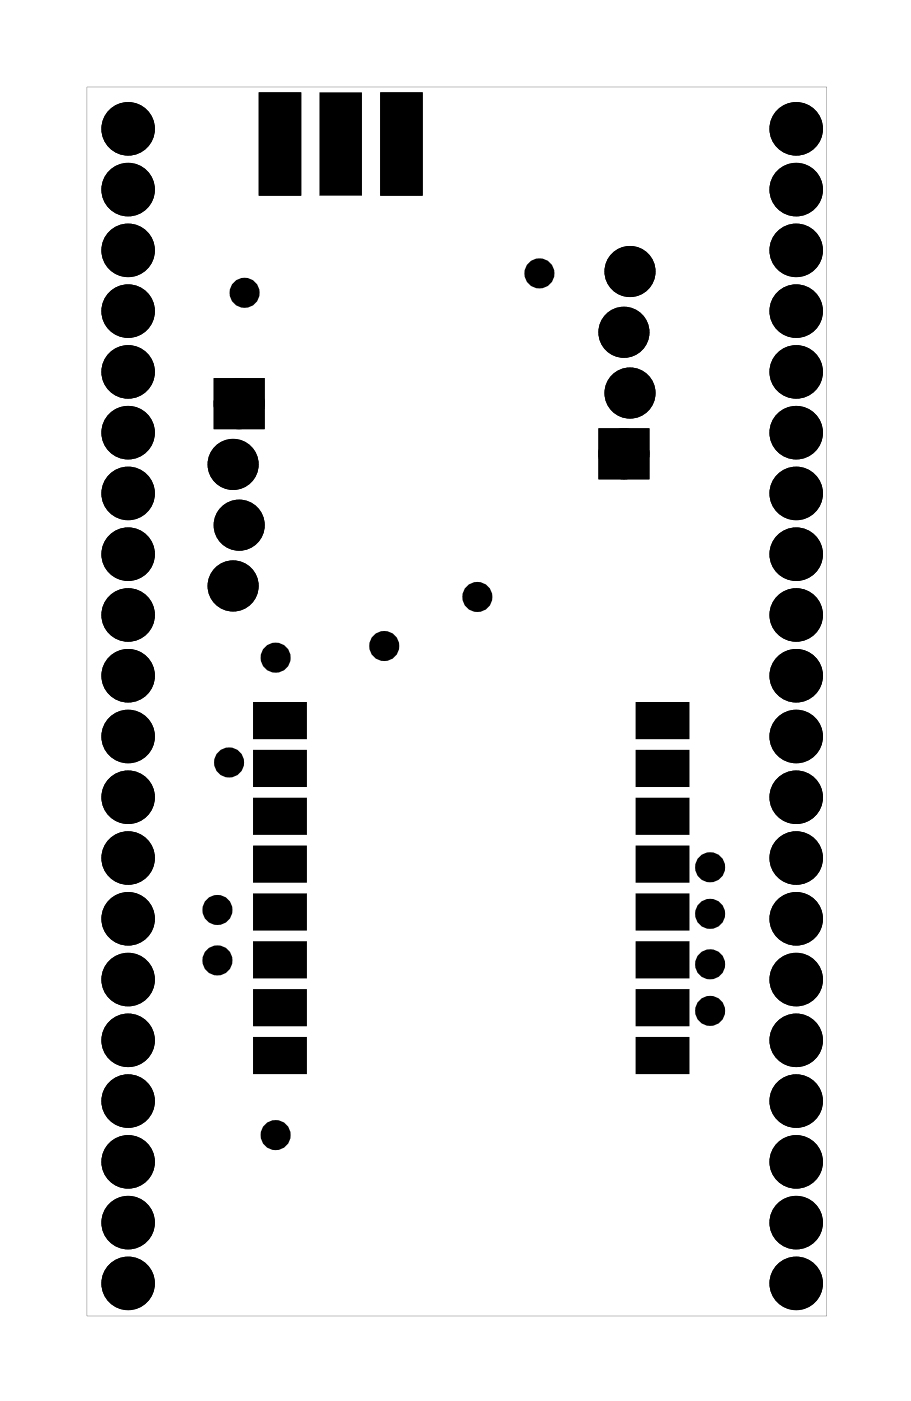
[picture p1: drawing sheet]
<svg xmlns="http://www.w3.org/2000/svg" width="38mm" height="59mm" viewBox="0 0 38 59" stroke-linecap="round" stroke-linejoin="round" font-family="sans-serif">
<g fill="#000">
<path d="M10.9 4h1.6v4.1h-1.6zM13.5 4h1.5v4.1h-1.5zM16 4h1.6v4.1h-1.6zM10.7 29.5h2v1.3h-2zM10.7 31.5h2v1.3h-2zM10.7 33.5h2v1.3h-2zM10.7 35.5h2v1.3h-2zM10.7 37.5h2v1.3h-2zM10.7 39.5h2v1.3h-2zM26.7 39.5h2v1.3h-2zM26.7 37.5h2v1.3h-2zM26.7 35.5h2v1.3h-2z"/>
<path d="M26.7 33.5h2v1.3h-2zM26.7 31.5h2v1.3h-2zM26.7 29.5h2v1.3h-2zM10.7 41.5h2v1.3h-2zM10.7 43.5h2v1.3h-2zM26.7 43.5h2v1.3h-2zM26.7 41.5h2v1.3h-2z"/>
<path d="M3.6 3.6h31v51.4h-31zM3.6 3.6v51.4h31v-51.4z"/>
<path d="M9.1 15.9h1.8v1.9h-1.8zM9.5 16.9a.51 .51 0 0 0 1 0 .51 .51 0 0 0-1 0z"/>
<path d="M9.1 15.9h1.8v1.9h-1.8zM9.5 16.9a.51 .51 0 0 0 1 0 .51 .51 0 0 0-1 0z"/>
<path d="M25.2 18h1.8v1.9h-1.8zM25.6 19a.51 .51 0 0 0 1 0 .51 .51 0 0 0-1 0z"/>
<path d="M25.2 18h1.8v1.9h-1.8zM25.6 19a.51 .51 0 0 0 1 0 .51 .51 0 0 0-1 0z"/>
</g>
<g fill="#000">
<circle cx="5.4" cy="18.1" r=".74"/>
<circle cx="5.4" cy="7.9" r=".74"/>
<circle cx="5.4" cy="5.4" r=".74"/>
<circle cx="5.4" cy="10.5" r=".74"/>
<circle cx="5.4" cy="13" r=".74"/>
<circle cx="5.4" cy="15.5" r=".74"/>
<circle cx="9.7" cy="19.4" r=".72"/>
<circle cx="10" cy="16.9" r=".72"/>
<circle cx="10.2" cy="12.2" r=".35"/>
<circle cx="11.7" cy="6" r=".35"/>
<circle cx="14.2" cy="6.1" r=".35"/>
<circle cx="16.8" cy="5.9" r=".35"/>
<circle cx="22.6" cy="11.4" r=".35"/>
<circle cx="26.1" cy="19" r=".72"/>
<circle cx="26.1" cy="13.9" r=".72"/>
<circle cx="26.3" cy="16.4" r=".72"/>
<circle cx="26.3" cy="11.3" r=".72"/>
<circle cx="33.3" cy="18.1" r=".74"/>
<circle cx="33.3" cy="7.9" r=".74"/>
<circle cx="33.3" cy="5.4" r=".74"/>
<circle cx="33.3" cy="10.5" r=".74"/>
<circle cx="33.3" cy="13" r=".74"/>
<circle cx="33.3" cy="15.5" r=".74"/>
<circle cx="5.4" cy="30.8" r=".74"/>
<circle cx="5.4" cy="38.4" r=".74"/>
<circle cx="5.4" cy="20.6" r=".74"/>
<circle cx="5.4" cy="33.3" r=".74"/>
<circle cx="5.4" cy="25.7" r=".74"/>
<circle cx="5.4" cy="35.9" r=".74"/>
<circle cx="5.4" cy="23.2" r=".74"/>
<circle cx="5.4" cy="28.2" r=".74"/>
<circle cx="9.1" cy="38" r=".35"/>
<circle cx="9.6" cy="31.9" r=".35"/>
<circle cx="9.7" cy="24.5" r=".72"/>
<circle cx="10" cy="22" r=".72"/>
<circle cx="11.5" cy="27.5" r=".35"/>
<circle cx="16.1" cy="27" r=".35"/>
<circle cx="20" cy="25" r=".35"/>
<circle cx="29.7" cy="36.3" r=".35"/>
<circle cx="29.7" cy="38.2" r=".35"/>
<circle cx="33.3" cy="30.8" r=".74"/>
<circle cx="33.3" cy="38.4" r=".74"/>
<circle cx="33.3" cy="20.6" r=".74"/>
<circle cx="33.3" cy="33.3" r=".74"/>
<circle cx="33.3" cy="25.7" r=".74"/>
<circle cx="33.3" cy="35.9" r=".74"/>
<circle cx="33.3" cy="23.2" r=".74"/>
<circle cx="33.3" cy="28.2" r=".74"/>
<circle cx="5.4" cy="53.6" r=".74"/>
<circle cx="5.4" cy="40.9" r=".74"/>
<circle cx="5.4" cy="46" r=".74"/>
<circle cx="5.4" cy="51.1" r=".74"/>
<circle cx="5.4" cy="43.5" r=".74"/>
<circle cx="5.4" cy="48.6" r=".74"/>
<circle cx="9.1" cy="40.1" r=".35"/>
<circle cx="11.5" cy="47.4" r=".35"/>
<circle cx="29.7" cy="42.3" r=".35"/>
<circle cx="29.7" cy="40.3" r=".35"/>
<circle cx="33.3" cy="53.6" r=".74"/>
<circle cx="33.3" cy="40.9" r=".74"/>
<circle cx="33.3" cy="46" r=".74"/>
<circle cx="33.3" cy="51.1" r=".74"/>
<circle cx="33.3" cy="43.5" r=".74"/>
<circle cx="33.3" cy="48.6" r=".74"/>
</g>
<g fill="none" stroke="#000" stroke-width=".55">
<circle cx="10.2" cy="12.2" r=".35"/>
<circle cx="11.7" cy="6" r=".35"/>
<circle cx="14.2" cy="6.1" r=".35"/>
<circle cx="16.8" cy="5.9" r=".35"/>
<circle cx="22.6" cy="11.4" r=".35"/>
<circle cx="9.1" cy="38" r=".35"/>
<circle cx="9.6" cy="31.9" r=".35"/>
<circle cx="11.5" cy="27.5" r=".35"/>
<circle cx="16.1" cy="27" r=".35"/>
<circle cx="20" cy="25" r=".35"/>
<circle cx="29.7" cy="38.2" r=".35"/>
<circle cx="29.7" cy="36.3" r=".35"/>
<circle cx="9.1" cy="40.1" r=".35"/>
<circle cx="11.5" cy="47.4" r=".35"/>
<circle cx="29.7" cy="42.3" r=".35"/>
<circle cx="29.7" cy="40.3" r=".35"/>
</g>
<g fill="none" stroke="#000" stroke-width=".25">
<path d="M9.1 15.9h1.8v1.9h-1.8zM10.9 4h1.6v4.1h-1.6zM13.5 4h1.5v4.1h-1.5zM16 4h1.6v4.1h-1.6zM25.2 18h1.8v1.9h-1.8zM10.7 29.5h2v1.3h-2zM10.7 31.5h2v1.3h-2zM10.7 33.5h2v1.3h-2zM10.7 35.5h2v1.3h-2zM10.7 37.5h2v1.3h-2zM10.7 39.5h2v1.3h-2zM26.7 39.5h2v1.3h-2z"/>
<path d="M26.7 37.5h2v1.3h-2zM26.7 35.5h2v1.3h-2zM26.7 33.5h2v1.3h-2zM26.7 31.5h2v1.3h-2zM26.7 29.5h2v1.3h-2zM10.7 41.5h2v1.3h-2zM10.7 43.5h2v1.3h-2zM26.7 43.5h2v1.3h-2zM26.7 41.5h2v1.3h-2z"/>
<circle cx="10" cy="16.9" r=".51"/>
<circle cx="26.1" cy="19" r=".51"/>
</g>
<g fill="none" stroke="#000" stroke-width=".76" stroke-linecap="butt">
<circle cx="5.4" cy="18.1" r=".74"/>
<circle cx="5.4" cy="15.5" r=".74"/>
<circle cx="5.4" cy="13" r=".74"/>
<circle cx="5.4" cy="10.5" r=".74"/>
<circle cx="5.4" cy="5.4" r=".74"/>
<circle cx="5.4" cy="7.9" r=".74"/>
<circle cx="33.3" cy="15.5" r=".74"/>
<circle cx="33.3" cy="18.1" r=".74"/>
<circle cx="33.3" cy="10.5" r=".74"/>
<circle cx="33.3" cy="13" r=".74"/>
<circle cx="33.3" cy="5.4" r=".74"/>
<circle cx="33.3" cy="7.9" r=".74"/>
<circle cx="5.4" cy="23.2" r=".74"/>
<circle cx="5.4" cy="20.6" r=".74"/>
<circle cx="5.4" cy="25.7" r=".74"/>
<circle cx="5.4" cy="35.9" r=".74"/>
<circle cx="5.4" cy="28.2" r=".74"/>
<circle cx="5.4" cy="30.8" r=".74"/>
<circle cx="5.4" cy="38.4" r=".74"/>
<circle cx="5.4" cy="33.3" r=".74"/>
<circle cx="33.3" cy="20.6" r=".74"/>
<circle cx="33.3" cy="23.2" r=".74"/>
<circle cx="33.3" cy="25.7" r=".74"/>
<circle cx="33.3" cy="28.2" r=".74"/>
<circle cx="33.3" cy="30.8" r=".74"/>
<circle cx="33.3" cy="35.9" r=".74"/>
<circle cx="33.3" cy="38.4" r=".74"/>
<circle cx="33.3" cy="33.3" r=".74"/>
<circle cx="5.4" cy="46" r=".74"/>
<circle cx="5.4" cy="43.5" r=".74"/>
<circle cx="5.4" cy="48.6" r=".74"/>
<circle cx="5.4" cy="51.1" r=".74"/>
<circle cx="5.4" cy="53.6" r=".74"/>
<circle cx="5.4" cy="40.9" r=".74"/>
<circle cx="33.3" cy="48.6" r=".74"/>
<circle cx="33.3" cy="53.6" r=".74"/>
<circle cx="33.3" cy="46" r=".74"/>
<circle cx="33.3" cy="51.1" r=".74"/>
<circle cx="33.3" cy="40.9" r=".74"/>
<circle cx="33.3" cy="43.5" r=".74"/>
</g>
<g fill="none" stroke="#000" stroke-width=".69" stroke-linecap="butt">
<circle cx="9.7" cy="19.4" r=".72"/>
<circle cx="10" cy="16.9" r=".72"/>
<circle cx="26.1" cy="13.9" r=".72"/>
<circle cx="26.1" cy="19" r=".72"/>
<circle cx="26.3" cy="11.3" r=".72"/>
<circle cx="26.3" cy="16.4" r=".72"/>
<circle cx="9.7" cy="24.5" r=".72"/>
<circle cx="10" cy="22" r=".72"/>
</g>
</svg>
